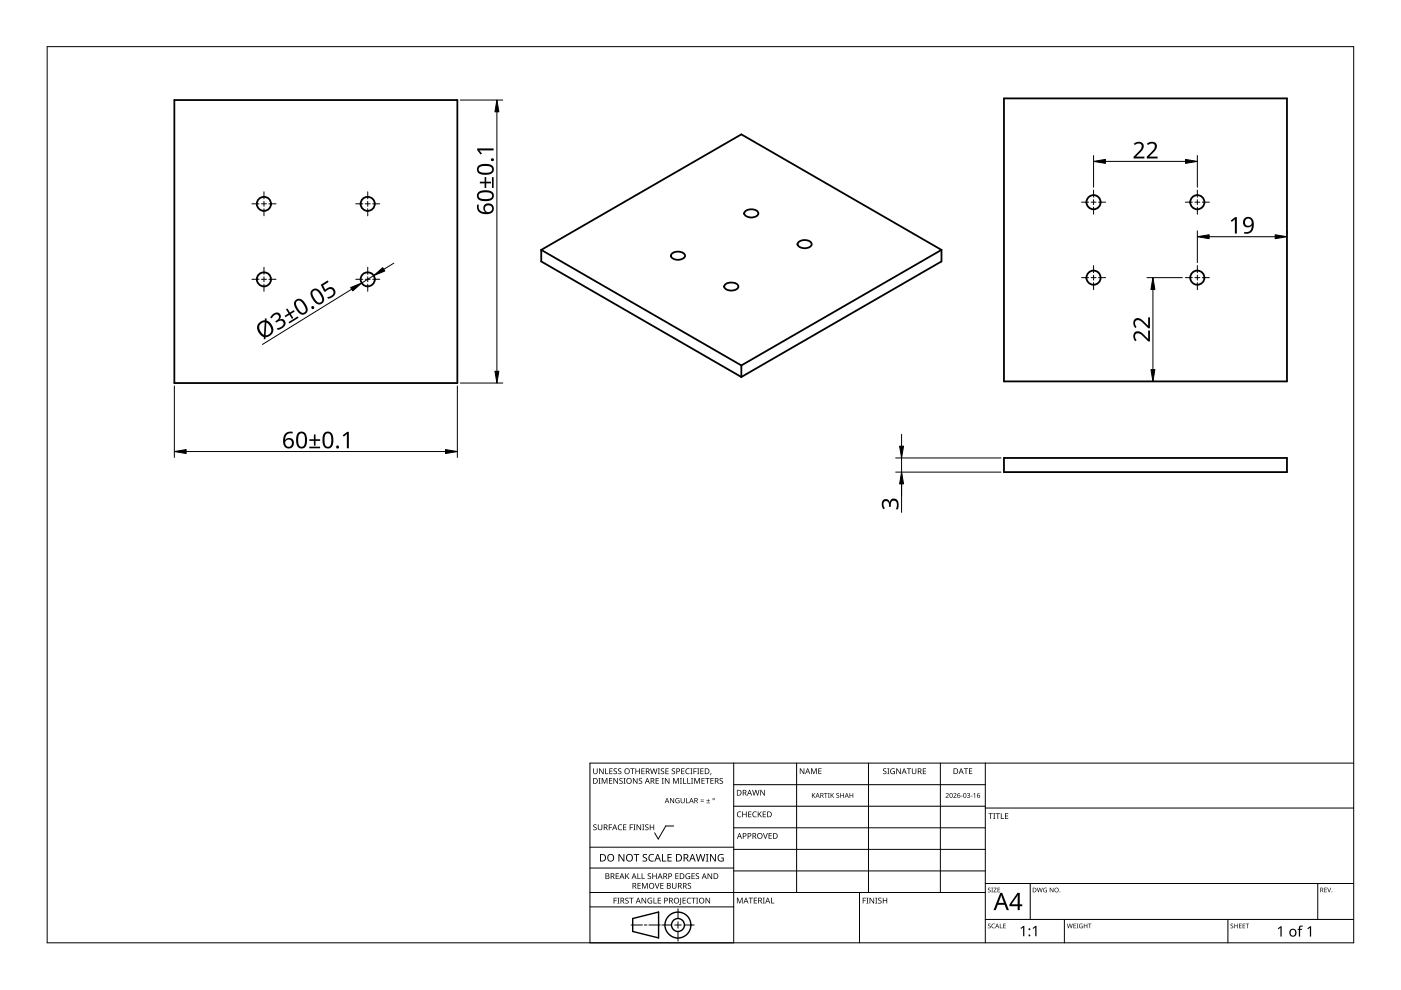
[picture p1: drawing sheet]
<svg xmlns="http://www.w3.org/2000/svg" width="297mm" height="210mm" viewBox="0 0 297 210" stroke-linecap="round" stroke-linejoin="round" font-family="sans-serif">
<g fill="none" stroke="#000" stroke-width=".38">
<path d="M37 21.2h60v60h-60zM212.9 20.9h60v60h-60zM114.8 53l42.4-24.5 42.4 24.5M114.8 53l42.4 24.5M114.8 53v2.4l42.4 24.5M142.5 53.7a1.81 1.81 0 0 1 2.7 .5 1.76 1.76 0 0 1-3 0zM158.1 44.7a2.11 2.11 0 0 1 2.6 .3 .83 .83 0 0 1-.9 1.1 1.64 1.64 0 0 1-2-.8zM169.4 51.3a2.08 2.08 0 0 1 2.6 .2 .83 .83 0 0 1-.9 1.1 1.64 1.64 0 0 1-2-.8zM199.6 53v2.4l-42.4 24.5M199.6 53l-42.4 24.5M153.8 60.2a2.23 2.23 0 0 1 2.7 .3 .83 .83 0 0 1-1 1.1 1.58 1.58 0 0 1-2-.8zM157.2 77.5v2.4"/>
<path d="M212.9 97.1h60v3h-60z"/>
<circle cx="55.9" cy="59.2" r="1.51"/>
<circle cx="56" cy="43.2" r="1.49"/>
<circle cx="78" cy="43.2" r="1.5"/>
<circle cx="78" cy="59.2" r="1.5"/>
<circle cx="231.8" cy="58.9" r="1.51"/>
<circle cx="231.8" cy="42.9" r="1.5"/>
<circle cx="253.9" cy="42.9" r="1.5"/>
<circle cx="253.9" cy="58.9" r="1.5"/>
</g>
<path d="M10 9.9h277v190h-277z" fill="none" stroke="#000" stroke-width=".21"/>
<g fill="none" stroke="#000" stroke-width=".21">
<path d="M125.1 179.6h30.5M142.8 175.1h-1.6l-1.6 2.8-.8-1.3M155.6 166.4h53.3M155.6 161.8v38.1h-30.5v-38.1h161.9M168.9 161.8v27.4M184.1 161.8v27.4M199.4 161.8v27.4M208.9 170.9h-53.3M208.9 175.5h-53.3M208.9 161.8v38.1M287 171.3h-78.1M125.1 192.3h30.5"/>
<path d="M125.1 189.2h83.8M133.8 196.1h2.4M136.6 196.1h.6M140 196.1h-2.4M140.3 196.1h2.1M143.1 196.1h1.3M143.7 195.4v1.4M143.7 197.5v2M143.7 192.7v2M147.2 196.1h-2.1M155.6 180.1h53.3M155.6 184h-30.5"/>
<path d="M182.2 189.2v10.7M208.9 184.7h-53.3M218.4 187.3v7.6M225.7 194.9v5M260.3 194.9v5M279.4 187.3v7.6M287 194.9h-78.1M287 187.3h-78.1"/>
</g>
<g fill="#000">
<path d="M125.8 174.9l.5-.1h.2l-.1 .2a.25 .25 0 0 0-.3-.1 .25 .25 0 0 0 0 .4 .42 .42 0 0 1 .4 .5 .42 .42 0 0 1-.7 .2v-.1a.27 .27 0 0 0 .5 0 .27 .27 0 0 0-.1-.4l-.4-.2zM125.8 162.9h.1v.8a.32 .32 0 0 0 .3 .3 .32 .32 0 0 0 .3-.3v-.8h.2v.8a.47 .47 0 0 1-.5 .4 .47 .47 0 0 1-.4-.4zM126.9 165h.4l-.1 .1v1l.1 .1h-.4l.1-.1v-1zM126.8 174.8h.1v.8a.32 .32 0 0 0 .3 .3 .32 .32 0 0 0 .3-.3v-.8h.2v.8a.47 .47 0 0 1-.5 .4 .47 .47 0 0 1-.4-.4zM127 162.9h.2l.6 1v-1h.2v1.2h-.2l-.7-1 .1 1h-.2zM127.6 165h.2l.4 1 .4-1h.2v1.2h-.2v-1.1l-.4 1.1h-.1l-.4-1.1v1.1h-.1zM128.3 162.9h.2v1.1h.5v.1h-.7zM129.1 174.8h.7v.1h-.6v.5h.5v.1h-.5v.5h-.1zM129.1 165h.7v.1h-.5v.4h.5v.1h-.5v.4h.5v.2h-.7zM129.2 162.9h.7v.1h-.5v.4h.4v.2h-.4v.4h.5v.1h-.7zM130.1 163l.5-.1 .2 .1v.1a.25 .25 0 0 0-.4-.1 .25 .25 0 0 0 0 .4 .42 .42 0 0 1 .4 .5 .42 .42 0 0 1-.7 .2v-.1a.27 .27 0 0 0 .5 0 .27 .27 0 0 0-.1-.4l-.4-.2zM130.1 165h.1l.7 1v-1h.1v1.2h-.2l-.6-1v1h-.1z"/>
<path d="M131.1 175l.5-.2 .3 .1-.1 .1a.49 .49 0 0 0-.7 .4 .49 .49 0 0 0 .8 .4 .57 .57 0 0 1-.8 0 .57 .57 0 0 1 0-.8zM131.1 163l.4-.1 .2 .1v.1a.25 .25 0 0 0-.4-.1 .25 .25 0 0 0 0 .4 .42 .42 0 0 1 .4 .5 .42 .42 0 0 1-.6 .2v-.1a.27 .27 0 0 0 .4 0 .27 .27 0 0 0-.1-.4l-.3-.2zM131.4 165.1l.4-.2 .2 .1v.1a.25 .25 0 0 0-.4-.1 .25 .25 0 0 0 0 .4l.4 .2v.4l-.4 .2-.3-.1 .1-.1a.27 .27 0 0 0 .4 .1 .27 .27 0 0 0-.1-.4l-.4-.3zM132.2 165h.4l-.1 .1v1l.1 .1h-.4l.1-.1v-1zM132.1 174.8h.7v.1h-.5v.4h.5v.1h-.5v.5h.5v.1h-.7zM133.5 174.8h.7v.1h-.5v.5h.5v.1h-.5v.5h-.2zM133.6 162.9h.9v.1h-.3v1.1h-.2v-1.1h-.4zM134.3 174.8h.4l-.1 .1v1l.1 .1h-.4l.1-.1v-1zM134.2 165h.2l.6 1v-1h.2v1.2h-.2l-.7-1v1h-.1zM134.7 162.9h.2v.5h.6v-.5h.2v1.2h-.2v-.5h-.6v.5h-.2zM135 174.8h.1l.7 1v-1h.1v1.2h-.2l-.6-1v1h-.1zM135.5 165.1l.4-.2 .2 .1v.1a.25 .25 0 0 0-.4-.1 .25 .25 0 0 0 0 .4l.4 .2v.4l-.4 .2-.3-.1 .1-.1a.27 .27 0 0 0 .4 .1 .27 .27 0 0 0-.1-.4l-.3-.3z"/>
<path d="M136.2 174.8h.4l-.1 .1v1l.1 .1h-.4l.1-.1v-1zM136 162.9h.7v.1h-.6v.4h.5v.2h-.5v.4h.6v.1h-.7zM136.8 174.9l.4-.1h.3l-.1 .2a.25 .25 0 0 0-.3-.1 .25 .25 0 0 0 0 .4 .42 .42 0 0 1 .4 .5 .42 .42 0 0 1-.7 .2v-.1a.27 .27 0 0 0 .5 0 .27 .27 0 0 0-.1-.4l-.4-.2zM137.8 174.8h.1v.5h.6v-.5h.2v1.2h-.2v-.6h-.6v.6h-.1zM137.8 162.9h.2l.3 1 .2-1h.2l.3 1 .2-1h.2l-.3 1.2h-.2l-.3-1-.3 1h-.1zM139 165h.7v.1h-.5v.4h.5v.1h-.5v.4h.5v.2h-.7zM139.5 162.9h.4l-.1 .1v1l.1 .1h-.4l.1-.1v-1zM140.3 165h.4l-.1 .1v1l.1 .1h-.4l.1-.1v-1zM140.1 163l.5-.1 .2 .1v.1a.25 .25 0 0 0-.4-.1 .25 .25 0 0 0 0 .4 .42 .42 0 0 1 .4 .5 .42 .42 0 0 1-.7 .2l.1-.1a.27 .27 0 0 0 .4 0 .27 .27 0 0 0-.1-.4l-.4-.2zM141.1 162.9h.7v.1h-.6v.4h.5v.2h-.5v.4h.6v.1h-.7zM141 165h.1l.7 1v-1h.1v1.2h-.1l-.7-1v1h-.1zM142.1 169.2h.1l.6 .9v-.9h.1v1.1h-.1l-.6-.9v.9h-.1z"/>
<path d="M142.5 163l.4-.1 .2 .1v.1a.25 .25 0 0 0-.4-.1 .25 .25 0 0 0 0 .4 .42 .42 0 0 1 .4 .5 .42 .42 0 0 1-.6 .2v-.1a.27 .27 0 0 0 .4 0 .27 .27 0 0 0-.1-.4l-.4-.2zM142.7 165h.2l.4 1 .4-1h.2v1.2h-.1v-1.1l-.4 1.1h-.2l-.4-1.1v1.1h-.1zM143.3 169.3l.5-.1 .3 .1-.1 .1a.45 .45 0 0 0-.7 .3 .45 .45 0 0 0 .6 .5v-.4h-.2v-.1h.4v.6a.6 .6 0 0 1-.8-.2 .6 .6 0 0 1 0-.8zM144.2 165h.4l-.2 .1v1l.2 .1h-.4l.1-.1v-1zM144.8 165h.2v1h.5v.2h-.7zM144.4 162.9h.7v.1h-.5v.4h.5v.2h-.5v.4h.5v.1h-.7zM144.3 169.2h.2v.7a.28 .28 0 0 0 .2 .3 .28 .28 0 0 0 .3-.3v-.7h.2v.7a.42 .42 0 0 1-.5 .4 .42 .42 0 0 1-.4-.4zM145.5 169.2h.1v1h.5v.1h-.6zM145.7 165h.2v1h.5v.2h-.7zM145.5 163.1l.3-.2 .4 .1v.1l-.3-.1a.49 .49 0 0 0-.4 .7 .49 .49 0 0 0 .7 .3 .57 .57 0 0 1-.8-.1 .57 .57 0 0 1 0-.8zM146.4 162.9h.4l-.1 .1v1l.1 .1h-.4l.1-.1v-1zM146.5 165h.5l-.2 .1v1l.2 .1h-.5l.2-.1v-1z"/>
<path d="M147 162.9h.7v.1h-.5v.5h.5v.1h-.5v.5h-.2zM147.2 165h.2l.4 1 .4-1h.2v1.2h-.2l.1-1.1-.5 1.1h-.1l-.4-1.1v1.1h-.1zM147.8 162.9h.5l-.2 .1v1l.2 .1h-.5l.2-.1v-1zM148.5 169.9h.7v.1h-.7zM148.5 169.5h.7v.2h-.7zM148.5 162.9h.7v.1h-.6v.4h.5v.2h-.5v.4h.6v.1h-.7zM148.7 165h.7v.1h-.5v.4h.5v.1h-.5v.4h.5v.2h-.7zM149.8 170.2h.7v.1h-.7zM149.5 165h.9v.1h-.3v1.1h-.2v-1.1h-.4zM150.1 169.4l.1 .3h.3l-.3 .1v.3l-.1-.3h-.3l.3-.1zM150.7 163.9h.1l-.2 .4zM150.6 165h.7v.1h-.5v.4h.5v.1h-.5v.4h.5v.2h-.7z"/>
<path d="M152.6 165.1l.4-.2 .3 .1-.1 .1a.25 .25 0 0 0-.4-.1 .25 .25 0 0 0 0 .4l.4 .2 .1 .4-.4 .2-.4-.1 .1-.1a.27 .27 0 0 0 .5 .1 .27 .27 0 0 0-.1-.4l-.4-.3zM156.4 172.2l.4-.2 .4 .1-.1 .1a.49 .49 0 0 0-.7 .5 .49 .49 0 0 0 .7 .4 .57 .57 0 0 1-.8 0 .57 .57 0 0 1 0-.8zM157.4 172.1h.1v.5h.7v-.5h.1v1.2h-.1v-.6h-.7v.6h-.1zM158.6 172.1h.7v.1h-.5v.4h.5v.1h-.5v.4h.5v.2h-.7zM159.7 172.2l.3-.2 .4 .1v.1h-.3a.49 .49 0 0 0-.4 .6 .49 .49 0 0 0 .7 .3 .57 .57 0 0 1-.8 0 .57 .57 0 0 1 0-.8zM159.5 167.5h.1l.3 1 .3-1h.1l.3 1 .3-1h.1l-.3 1.2h-.2l-.3-1.1-.2 1.1h-.2zM160.7 172.1h.1v.6l.5-.6h.2l-.5 .5 .5 .7h-.1l-.5-.6-.1 .6h-.1zM161.8 176.6h.1l.4 1.1 .3-1.1h.2l-.4 1.2h-.2zM161.2 167.5h.2l.6 1v-1h.2v1.2h-.2l-.7-1v1h-.1zM161.7 172.1h.7v.1h-.5v.4h.5v.1h-.5v.4h.5v.2h-.7zM163 176.6h.6v.2h-.5v.3h.5v.2h-.5v.4h.5v.1h-.6zM169.6 162.9h.2l.6 1v-1h.1v1.2h-.1l-.7-1v1h-.1z"/>
<path d="M172 162.9h.2l.4 1 .3-1h.3v1.2h-.2v-1l-.4 1h-.1l-.4-1.1v1.1h-.1zM172.1 168.1h.2v.5l.6-.5-.4 .5 .4 .6-.5-.5-.1 .5h-.2zM173.5 162.9h.7v.1h-.5v.4h.4v.1h-.4v.5h.5v.1h-.7zM174.7 168.1h.8v.2h-.3v.9h-.2v-.9h-.3zM175.5 168.1h.4l-.1 1 .1 .1h-.4l.2-.1zM176.1 168.1h.1v.5l.6-.5-.4 .5 .5 .6-.6-.5-.1 .5h-.1zM177.4 168.2l.3-.1 .2 .1v.1a.25 .25 0 0 0-.4-.1 .25 .25 0 0 0 0 .4 .25 .25 0 0 0 .3 .1l.1 .1a.33 .33 0 0 1-.2 .4 .33 .33 0 0 1-.4-.2 .25 .25 0 0 0 .4 .1 .25 .25 0 0 0 0-.3l-.4-.3zM178.2 168.1h.1v.5h.5v-.5h.1v1.1h-.1v-.5h-.5v.5h-.1zM180.1 168.1h.2v.5h.5v-.5h.1v1.1h-.1v-.5h-.5v.5h-.2zM187.3 163l.4-.1 .2 .1v.1a.25 .25 0 0 0-.4-.1 .25 .25 0 0 0 0 .4 .42 .42 0 0 1 .4 .5 .42 .42 0 0 1-.6 .2v-.1a.27 .27 0 0 0 .4 0 .27 .27 0 0 0-.1-.4l-.3-.2zM188.1 162.9h.5l-.2 .1v1l.2 .1h-.5l.2-.1v-1zM188.9 163.1l.5-.2 .3 .1v.1a.5 .5 0 0 0-.8 .4 .5 .5 0 0 0 .7 .5v-.4h-.3v-.1h.4v.6a.66 .66 0 0 1-.8-.1 .66 .66 0 0 1 0-.9z"/>
<path d="M190 162.9h.2l.7 1-.1-1h.2v1.2h-.2l-.6-1v1h-.2zM192.3 162.9h.9v.1h-.4v1.1h-.2v-1.1h-.3zM193.3 162.9h.2v.8a.32 .32 0 0 0 .3 .3 .32 .32 0 0 0 .3-.3v-.8h.2v.8a.47 .47 0 0 1-.5 .4 .47 .47 0 0 1-.5-.4zM195.7 162.9h.6v.1h-.5v.4h.5v.2h-.5v.4h.5v.1h-.6zM200.5 168.3a.37 .37 0 0 1 .6 0 .37 .37 0 0 1-.2 .5l-.3 .3h.6v.1h-.7l.3-.4a.27 .27 0 0 0 .2-.4 .27 .27 0 0 0-.4-.1zM202.1 168.3a.37 .37 0 0 1 .6 0 .37 .37 0 0 1-.2 .5l-.2 .3h.5v.1h-.7l.3-.4a.27 .27 0 0 0 .3-.4 .27 .27 0 0 0-.5-.1zM203.7 168.7h.4v.1h-.4zM204.4 162.9h.9v.1h-.4v1.1h-.2v-1.1h-.3zM205 168.2l.5-.1 .2 .3a.23 .23 0 0 0-.2 .2 .23 .23 0 0 0 .2 .2l-.2 .4h-.4l-.1-.2a.26 .26 0 0 0 .4 .1 .26 .26 0 0 0 .1-.4l-.3-.1a.23 .23 0 0 0 .3-.1 .23 .23 0 0 0-.1-.3 .23 .23 0 0 0-.3 .1zM205.8 168.7h.4v.1h-.4zM205.4 162.9h.7v.1h-.5v.4h.5v.1h-.5v.5h.5v.1h-.7zM206.4 168.4l.3-.3v1.1h-.1v-.9z"/>
<path d="M209.6 172.4h.9v.2h-.4v1h-.1v-1h-.4zM210.6 172.4h.4l-.1 .1v1l.1 .1h-.4l.1-.1v-1zM211.1 172.4h.9v.2h-.4v1h-.1v-1h-.4zM212.2 172.4h.2v1.1h.5v.1h-.7zM213.1 172.4h.7v.2h-.6v.3h.5v.2h-.5v.4h.6v.1h-.7zM130.1 190.3h.7v.2h-.5v.4h.4v.1h-.4v.6h-.2zM130.5 185.2h.7v.1h-.5v.4h.5v.1h-.5v.4h.5v.2h-.7zM130.9 190.3h.4l-.1 .2v.9l.1 .2h-.4l.1-.2v-.9zM131.1 181.1h.3l.8 1.3v-1.3h.2v1.6h-.3l-.8-1.4v1.4h-.2zM132.6 190.5l.4-.2 .3 .1-.1 .1a.25 .25 0 0 0-.4-.1 .25 .25 0 0 0 0 .4 .4 .4 0 0 1 .5 .3 .4 .4 0 0 1-.3 .5 .4 .4 0 0 1-.5-.2h.1a.27 .27 0 0 0 .5 .1 .27 .27 0 0 0-.1-.5l-.4-.2zM132.6 185.2h.1v.6l.6-.6h.1l-.4 .5 .5 .7h-.2l-.5-.6-.1 .6h-.1zM133.4 190.3h.9v.2h-.4v1.1h-.1v-1.1h-.4z"/>
<path d="M134.3 181.1h1.2v.2h-.5v1.4h-.2v-1.4h-.5zM135.2 185.2h.1v1h.5v.2h-.6zM135.2 187.2h.6v.1h-.5v.4h.5v.2h-.5v.4h.5v.1h-.6zM136 185.2h.2v1h.5v.2h-.7zM136.1 187.2h.2l.4 1 .4-1h.2v1.2h-.1v-1l-.4 1h-.2l-.4-1 .1 1h-.2zM136 190.3h.2l.7 1.1-.1-1.1h.2v1.3h-.2l-.6-1v1h-.2zM136.3 181.2l.4-.1h.5l-.2 .2a.33 .33 0 0 0-.5 .1 .33 .33 0 0 0 .4 .4 .49 .49 0 0 1 .3 .7 .49 .49 0 0 1-.8 .2l-.2-.1v-.2l.3 .1a.35 .35 0 0 0 .5-.2 .35 .35 0 0 0-.4-.4l-.3-.3zM137.4 190.5l.6-.2 .3 .1-.1 .1a.5 .5 0 0 0-.8 .4 .5 .5 0 0 0 .7 .5v-.3h-.3v-.2h.5v.6a.66 .66 0 0 1-.9-.1 .66 .66 0 0 1 0-.9zM137.4 185.3l.4-.2 .2 .1v.1a.25 .25 0 0 0-.4-.1 .25 .25 0 0 0 0 .4 .42 .42 0 0 1 .4 .6 .42 .42 0 0 1-.6 .2v-.2a.27 .27 0 0 0 .4 .1 .27 .27 0 0 0-.1-.4l-.3-.3zM137.7 181.3l.4-.2h.6l-.1 .2-.4-.1a.64 .64 0 0 0-.5 .9 .64 .64 0 0 0 .9 .3v.2a.83 .83 0 0 1-1-.3 .83 .83 0 0 1 .1-1zM138.6 190.3h.1v1.1h.5v.2h-.6zM138.8 187.2h.2l.3 1.1 .4-1.1h.1l-.4 1.2h-.1z"/>
<path d="M138.3 185.2h.2v.5h.6v-.5h.1v1.2h-.1v-.6h-.6v.6h-.2zM139.5 190.3h.6v.2h-.5v.4h.5v.1h-.5v.4h.5v.2h-.6zM140.4 181.1h.2v1.4h.7v.2h-.9zM140 187.2h.7v.1h-.5v.4h.5v.2h-.5v.4h.5v.1h-.7zM141.5 181.1h.9v.2h-.7v.4h.7v.2h-.7v.6h.7v.2h-.9zM142.5 187.2h.1v.8a.32 .32 0 0 0 .4 .3 .32 .32 0 0 0 .3-.3v-.8h.1v.8a.47 .47 0 0 1-.4 .4 .47 .47 0 0 1-.5-.4zM143.2 185.2h.7v.1h-.6v.4h.5v.1h-.5v.4h.6v.2h-.7zM144.2 190.3h.2v1.3l-.1 .2-.3 .1v-.2l.2-.1zM144.7 190.3h.7v.2h-.5v.4h.5v.1h-.5v.4h.5v.2h-.7zM145.5 185.3l.4-.2 .4 .1-.1 .1a.5 .5 0 0 0-.7 .4 .5 .5 0 0 0 .7 .5v-.3h-.3v-.2h.4v.6a.66 .66 0 0 1-.9-.1 .66 .66 0 0 1 .1-.9zM145.8 190.5l.3-.2 .4 .1v.1h-.3a.49 .49 0 0 0-.4 .6 .49 .49 0 0 0 .7 .3 .57 .57 0 0 1-.8 0 .57 .57 0 0 1 0-.8zM145.9 187.3l.4-.1 .2 .1v.1a.25 .25 0 0 0-.4-.1 .25 .25 0 0 0 0 .4l.4 .2v.3l-.4 .2h-.3l.1-.1a.27 .27 0 0 0 .4 0 .27 .27 0 0 0-.1-.4l-.4-.2z"/>
<path d="M146.6 190.3h.9v.2h-.4v1.1h-.1v-1.1h-.4zM146.6 185.2h.7v.1h-.5v.4h.5v.1h-.5v.4h.5v.2h-.7zM147.6 190.3h.4l-.1 .2v.9l.1 .2h-.4l.1-.2v-.9zM147.6 185.3l.4-.2 .2 .1v.1a.25 .25 0 0 0-.4-.1 .25 .25 0 0 0 0 .4 .42 .42 0 0 1 .4 .6 .42 .42 0 0 1-.7 .2l.1-.2a.27 .27 0 0 0 .4 .1 .27 .27 0 0 0-.1-.4l-.4-.3zM147.5 181.1h.2l.4 1.3 .3-1.3h.2l.4 1.3 .3-1.3h.2l-.4 1.6h-.2l-.4-1.4-.3 1.4h-.2zM149.7 181.1h.5l-.2 .1v1.3l.2 .2h-.5l.1-.2v-1.3zM149.6 190.3h.2l.6 1.1v-1.1h.2v1.3h-.2l-.7-1v1h-.1zM150 185.2h.2l.6 1v-1h.2v1.2h-.2l-.6-1v1h-.2zM150.5 181.1h.3l.8 1.3v-1.3h.2v1.6h-.2l-.9-1.4v1.4h-.2zM152.4 181.3l.7-.2h.3l-.1 .2a.65 .65 0 0 0-1 .5 .65 .65 0 0 0 .9 .7v-.5h-.3v-.2h.5v.8a.86 .86 0 0 1-1.1-.2 .86 .86 0 0 1 .1-1.1zM156.2 190.3h.3l.3 1 .4-1h.3v1.2h-.2v-1l-.4 1h-.1l-.4-1v1h-.2zM158.7 190.3h.9v.2h-.3v1h-.2v-1h-.4z"/>
<path d="M159.8 190.3h.7v.2h-.5v.3h.5v.2h-.5v.4h.5v.1h-.7zM161.7 190.3h.5l-.2 .2v.9l.2 .1h-.5l.2-.1v-.9zM163.5 190.3h.1v1.1h.6v.1h-.7zM182.9 190.3h.7v.2h-.5v.4h.5v.1h-.5v.6h-.2zM183.7 190.3h.4l-.1 .2v.9l.1 .2h-.4l.1-.2v-.9zM184.4 190.3h.1l.7 1v-1h.1v1.3h-.1l-.7-1v1h-.1zM185.6 190.3h.4l-.1 .2v.9l.1 .2h-.4l.1-.2v-.9zM186.2 190.5l.5-.2 .2 .1v.1a.25 .25 0 0 0-.4-.1 .25 .25 0 0 0 0 .4l.4 .2v.4l-.4 .2-.3-.1v-.1a.27 .27 0 0 0 .5 .1 .27 .27 0 0 0-.1-.5l-.4-.2zM187.2 190.3h.1v.6h.6v-.6h.2v1.3h-.2v-.6h-.6v.6h-.1zM209.5 188.3l.3-.1 .2 .2a.24 .24 0 0 0-.3-.1 .24 .24 0 0 0-.1 .3 .24 .24 0 0 0 .3 .1l.2 .2-.1 .2-.4 .1-.2-.2a.23 .23 0 0 0 .4 .2 .23 .23 0 0 0 0-.4l-.3-.2zM209.5 195.9l.3-.1 .2 .2a.24 .24 0 0 0-.3-.1 .24 .24 0 0 0-.1 .3 .24 .24 0 0 0 .3 .1 .31 .31 0 0 1 0 .5 .31 .31 0 0 1-.5-.1 .23 .23 0 0 0 .4 .1 .23 .23 0 0 0 0-.4l-.3-.2zM210.2 188.2h.3l-.1 .1 .1 .9h-.3l.1-.1z"/>
<path d="M210.3 196l.4-.2 .2 .1v.1a.39 .39 0 0 0-.6 .3 .39 .39 0 0 0 .6 .4 .46 .46 0 0 1-.7-.1 .46 .46 0 0 1 .1-.6zM210.7 188.2h.6l-.5 .9h.5v.1h-.7l.5-.9h-.4zM212 195.8h.1v.9l.4 .1h-.5zM211.5 188.2h.5l-.4 .1v.3h.4l-.4 .1v.4l.4 .1h-.5zM212.7 195.8h.5l-.4 .1v.3h.4l-.4 .2v.3l.4 .1h-.5zM216.4 196.8l.6-.5h.2v2.2h-.3v-1.9l-.4 .4zM218.9 196.8l.6-.5h.3v2.2h-.3v-1.9l-.4 .4zM219.8 188.2h.2l.2 .8 .2-.8h.1l.3 .8 .2-.8h.1l-.3 1h-.1l-.2-.8-.3 .8h-.1zM221.3 188.3h.7h-.1a.4 .4 0 0 0-.6 .4 .4 .4 0 0 0 .6 .4v-.3l-.2-.1h.3v.5a.53 .53 0 0 1-.7-.2 .53 .53 0 0 1 0-.7zM222.6 188.2h.1l.5 .8v-.8h.1v1h-.1l-.5-.8v.8h-.1zM226.2 195.8h.1l.2 .9 .3-.9h.1l.2 .9 .2-.9h.1l-.2 1h-.1l-.3-.8-.2 .8h-.1zM227.6 195.8h.5l-.4 .1v.3h.4l-.4 .2v.3l.4 .1h-.5z"/>
<path d="M228.3 195.8h.3l-.1 .1 .1 .9h-.3l.1-.1zM228.9 196l.7-.1-.2 .1a.4 .4 0 0 0-.5 .3 .4 .4 0 0 0 .5 .4v-.3l-.2-.1h.4v.5a.53 .53 0 0 1-.7-.1 .53 .53 0 0 1 0-.7zM229.8 195.8h.1v.4h.5v-.4h.1v1h-.1v-.4h-.5v.4h-.1zM230.7 195.8h.7l-.3 .1v.9h-.1v-.9zM260.9 195.9l.4-.1 .1 .2a.24 .24 0 0 0-.3-.1 .24 .24 0 0 0-.1 .3 .24 .24 0 0 0 .4 .1 .31 .31 0 0 1 0 .5 .31 .31 0 0 1-.5-.1 .23 .23 0 0 0 .3 .1 .23 .23 0 0 0 .1-.4l-.4-.2zM261.7 195.8h.1v.4h.5v-.4h.1v1h-.1v-.4h-.5v.4h-.1zM262.7 195.8h.5l-.4 .1v.3h.4l-.4 .2v.3l.4 .1h-.5zM263.5 195.8h.5l-.4 .1v.3h.4l-.4 .2v.3l.4 .1h-.5zM264.1 195.8h.7l-.3 .1v.9h-.1v-.9zM270.9 196.9l.6-.5h.2v2.2h-.2v-1.9l-.4 .3zM275.5 196.4l.7-.1v.2h-.4l-.1 .2-.1 .2h.5v.2h-.5v1.5h-.2v-1.5h-.3l.3-.2zM277.2 196.9l.6-.5h.2v2.2h-.3v-1.9l-.4 .3z"/>
<path d="M280.8 188.2h.5l-.4 .1v.3h.4l-.4 .1v.4l.4 .1h-.5zM281.4 188.2h.1l.3 .8 .3-.8h.1l-.3 1h-.1z"/>
<path d="M125.8 165h.3a.54 .54 0 0 1 .6 .6 .56 .56 0 0 1-.6 .6h-.3zM125.9 165.1v.9h.2a.43 .43 0 0 0 .5-.4 .41 .41 0 0 0-.5-.5z"/>
<path d="M128 174.8h.3a.35 .35 0 0 1 .5 .2 .35 .35 0 0 1-.3 .5l.4 .5h-.2l-.3-.5h-.2v.5h-.2zM128.2 174.9v.5h.1a.23 .23 0 0 0 .3-.2 .23 .23 0 0 0-.3-.3z"/>
<path d="M130.3 174.8h.1l.5 1.2h-.2l-.1-.4h-.5l-.2 .4h-.1zM130.3 175l-.2 .5h.4z"/>
<path d="M132.3 163.5a.61 .61 0 0 1 1.2 0 .61 .61 0 0 1-1.2 0zM132.7 163.1l-.1 .4a.45 .45 0 0 0 .5 .4 .45 .45 0 0 0 .3-.5 .45 .45 0 0 0-.5-.4z"/>
<path d="M132.7 165.6a.61 .61 0 0 1 1.2 0 .61 .61 0 0 1-1.2 0zM133.1 165.2a.47 .47 0 0 0-.1 .7 .47 .47 0 0 0 .7-.1 .45 .45 0 0 0 0-.6 .45 .45 0 0 0-.6 0z"/>
<path d="M136.9 162.9h.4a.35 .35 0 0 1 .4 .3 .35 .35 0 0 1-.2 .4l.3 .5h-.2l-.3-.5h-.2v.5h-.2zM137.1 163v.5h.2a.23 .23 0 0 0 .3-.2 .23 .23 0 0 0-.3-.3z"/>
<path d="M137.2 165h.1l.5 1.2h-.2l-.1-.4h-.5l-.1 .4h-.2zM137.2 165.1l-.2 .6h.4z"/>
<path d="M138 165h.3a.35 .35 0 0 1 .4 .2 .35 .35 0 0 1-.2 .4l.3 .6h-.2l-.3-.5h-.2v.5h-.1zM138.1 165.1v.4h.2a.23 .23 0 0 0 .3-.2 .23 .23 0 0 0-.3-.2z"/>
<path d="M141.4 169.2h.1l.4 1.1h-.1l-.2-.3h-.4l-.1 .3h-.2zM141.4 169.3l-.2 .5h.4z"/>
<path d="M143.4 162.9h.3a.41 .41 0 0 1 .5 .5 .41 .41 0 0 1-.6 .3v.4h-.2zM143.6 163v.5a.29 .29 0 0 0 .4-.2 .29 .29 0 0 0-.4-.3z"/>
<path d="M146.5 169.2h.2l.4 1.1h-.2l-.1-.3h-.4l-.2 .3h-.1zM146.6 169.3l-.2 .5h.4z"/>
<path d="M147.2 169.2h.3a.31 .31 0 0 1 .4 .2 .31 .31 0 0 1-.2 .4l.3 .5h-.1l-.3-.5h-.2v.5h-.2zM147.4 169.3v.4h.1a.21 .21 0 0 0 .3-.2 .21 .21 0 0 0-.3-.2z"/>
<path d="M149.4 162.9h.4a.61 .61 0 0 1 .6 .6 .61 .61 0 0 1-.6 .6h-.4zM149.6 163v1h.2a.48 .48 0 0 0 .4-.5 .48 .48 0 0 0-.4-.5z"/>
<path d="M151.1 169.4a.24 .24 0 0 1 .4 0 .24 .24 0 0 1-.4 0zM151.2 169.4a.15 .15 0 0 0 .3 0 .15 .15 0 0 0-.3 0z"/>
<path d="M151.6 165h.3a.35 .35 0 0 1 .4 .2 .35 .35 0 0 1-.2 .4l.3 .6h-.1l-.3-.5h-.3v.5h-.1zM151.7 165.1v.4h.2a.23 .23 0 0 0 .3-.2 .23 .23 0 0 0-.3-.2z"/>
<path d="M156.7 176.6h.2l.4 1.2h-.1l-.2-.3h-.5l-.1 .3h-.2zM156.8 176.8l-.2 .5h.4z"/>
<path d="M156.2 167.5h.4a.61 .61 0 0 1 .6 .6 .61 .61 0 0 1-.6 .6h-.4zM156.4 167.6v1h.2a.49 .49 0 0 0 .4-.4 .49 .49 0 0 0-.3-.6z"/>
<path d="M157.5 167.5h.3a.35 .35 0 0 1 .4 .2 .35 .35 0 0 1-.2 .4l.3 .6h-.1l-.3-.5h-.3v.5h-.1zM157.6 167.6v.5h.2a.23 .23 0 0 0 .3-.3 .23 .23 0 0 0-.3-.2z"/>
<path d="M157.5 176.6h.3a.41 .41 0 0 1 .5 .5 .41 .41 0 0 1-.7 .3v.4h-.1zM157.6 176.8v.4a.29 .29 0 0 0 .5-.2 .29 .29 0 0 0-.5-.2z"/>
<path d="M158.5 176.6h.3a.41 .41 0 0 1 .5 .5 .41 .41 0 0 1-.6 .3v.4h-.2zM158.7 176.8v.4a.29 .29 0 0 0 .4-.2 .29 .29 0 0 0-.4-.2z"/>
<path d="M158.8 167.5h.2l.5 1.2h-.2l-.1-.4h-.5l-.2 .4h-.1zM158.9 167.6l-.2 .6h.4z"/>
<path d="M159.6 176.6h.3a.35 .35 0 0 1 .4 .3 .35 .35 0 0 1-.2 .4l.3 .5h-.2l-.3-.5h-.2v.5h-.1zM159.7 176.8v.4h.2a.23 .23 0 0 0 .3-.2 .23 .23 0 0 0-.3-.2z"/>
<path d="M160.4 177.2a.65 .65 0 0 1 1.3 0 .65 .65 0 0 1-1.3 0zM160.8 176.8l-.1 .4a.45 .45 0 0 0 .5 .4 .45 .45 0 0 0 .4-.5 .45 .45 0 0 0-.5-.4z"/>
<path d="M162.7 172.1h.3a.61 .61 0 0 1 .6 .6 .61 .61 0 0 1-.6 .6h-.3zM162.8 172.2v.9h.2a.48 .48 0 0 0 .5-.4 .48 .48 0 0 0-.5-.5z"/>
<path d="M163.9 176.6h.4a.61 .61 0 0 1 .6 .7 .61 .61 0 0 1-.7 .5h-.3zM164.1 176.8v.9h.1a.48 .48 0 0 0 .5-.4 .48 .48 0 0 0-.4-.5z"/>
<path d="M171.2 162.9h.1l.5 1.2h-.2l-.1-.4h-.5l-.1 .4h-.2zM171.2 163.1l-.1 .5h.3z"/>
<path d="M173.3 168.1l.5 1.1-.3-.4h-.4l-.2 .4zM173.3 168.3l-.1 .4h.3z"/>
<path d="M173.9 168.1h.3a.29 .29 0 0 1 .4 .2 .29 .29 0 0 1-.2 .4l.3 .5h-.2l-.2-.5h-.2v.5h-.2zM174.1 168.3v.3h.1a.2 .2 0 0 0 .3-.2 .2 .2 0 0 0-.3-.1z"/>
<path d="M179.5 168.1l.5 1.1-.3-.4h-.4l-.2 .4zM179.5 168.3l-.1 .4h.3z"/>
<path d="M191.6 162.9h.2l.4 1.2h-.1l-.2-.4h-.4l-.2 .4h-.1zM191.7 163.1l-.2 .5h.4z"/>
<path d="M194.6 162.9h.3a.35 .35 0 0 1 .5 .2 .35 .35 0 0 1-.3 .5l.4 .5h-.2l-.3-.5h-.3v.5h-.1zM194.7 163v.5h.2a.23 .23 0 0 0 .3-.2 .23 .23 0 0 0-.3-.3z"/>
<path d="M201.4 168.2l.4-.1 .1 .3 .1 .5-.2 .3-.3-.1-.2-.2zM201.5 168.3l-.1 .2a.38 .38 0 0 0 .3 .5 .41 .41 0 0 0 .2-.4 .41 .41 0 0 0-.4-.3z"/>
<path d="M203.1 168.2l.4-.1-.3 .2-.1 .3a.35 .35 0 0 1 .5 .2 .35 .35 0 0 1-.4 .5 .35 .35 0 0 1-.2-.5zM203.1 168.9a.22 .22 0 0 0 .4 0 .22 .22 0 0 0-.4 0z"/>
<path d="M202.2 162.9h.3a.55 .55 0 0 1 .6 .6 .56 .56 0 0 1-.6 .6h-.3zM202.3 163v1h.2a.48 .48 0 0 0 .5-.5 .48 .48 0 0 0-.5-.5z"/>
<path d="M203.7 162.9h.2l.4 1.2h-.1l-.2-.4h-.5l-.1 .4h-.2zM203.8 163.1l-.2 .5h.4z"/>
<path d="M204.3 168.2l.4-.1 .2 .3v.5l-.2 .3-.3-.1-.2-.2zM204.4 168.3v.1a.37 .37 0 0 0-.1 .4 .37 .37 0 0 0 .4 .2 .4 .4 0 0 0 .1-.4 .4 .4 0 0 0-.4-.3z"/>
<path d="M207.3 168.2l.4-.1-.3 .2-.1 .3a.35 .35 0 0 1 .5 .2 .35 .35 0 0 1-.4 .5 .35 .35 0 0 1-.3-.5zM207.3 168.9a.22 .22 0 0 0 .4 0 .22 .22 0 0 0-.4 0z"/>
<path d="M128.4 185.2h.3a.31 .31 0 0 1 .5 .1 .31 .31 0 0 1-.3 .4 .33 .33 0 0 1 .3 .4 .33 .33 0 0 1-.4 .3h-.4zM128.5 185.8v.4h.3a.23 .23 0 0 0 .3-.2 .23 .23 0 0 0-.3-.2zM128.5 185.3v.4h.2a.21 .21 0 0 0 .3-.2 .21 .21 0 0 0-.3-.2z"/>
<path d="M127.2 181.1h.5a.71 .71 0 0 1 .8 .8 .73 .73 0 0 1-.8 .8h-.5zM127.4 181.2v1.3h.2a.56 .56 0 0 0 .7-.6 .54 .54 0 0 0-.6-.7z"/>
<path d="M129.5 185.2h.3a.35 .35 0 0 1 .4 .2 .35 .35 0 0 1-.2 .4l.3 .6h-.1l-.3-.5h-.3v.5h-.1zM129.6 185.3v.4h.2a.23 .23 0 0 0 .3-.2 .23 .23 0 0 0-.3-.2z"/>
<path d="M128.9 181.3a.76 .76 0 0 1 1.1 .1 .76 .76 0 0 1-.1 1.1 .76 .76 0 0 1-1.1-.3v-.5zM129.1 181.4a.62 .62 0 0 0-.1 .8 .62 .62 0 0 0 .8 .2l.1-.1a.61 .61 0 0 0 0-.8 .61 .61 0 0 0-.8-.1z"/>
<path d="M131.6 190.3h.3a.35 .35 0 0 1 .4 .3 .35 .35 0 0 1-.2 .4l.3 .6h-.1l-.3-.5h-.3v.5h-.1zM131.7 190.5v.4h.2a.23 .23 0 0 0 .3-.2 .23 .23 0 0 0-.3-.2z"/>
<path d="M131.8 185.2h.1l.5 1.2h-.2l-.1-.4h-.5l-.1 .4h-.2zM131.9 185.3l-.2 .6h.4z"/>
<path d="M132.9 181.3a.76 .76 0 0 1 1.1 .1 .76 .76 0 0 1-.1 1.1 .76 .76 0 0 1-1.1-.3l-.1-.5zM133.1 181.4a.62 .62 0 0 0-.2 .8 .62 .62 0 0 0 .9 .2l.1-.1a.61 .61 0 0 0 0-.8 .61 .61 0 0 0-.8-.1z"/>
<path d="M134.1 187.2h.3a.35 .35 0 0 1 .5 .2 .35 .35 0 0 1-.3 .5l.4 .5h-.2l-.3-.5h-.2v.5h-.2zM134.3 187.3v.5h.1a.23 .23 0 0 0 .3-.2 .23 .23 0 0 0-.3-.3z"/>
<path d="M134.4 185.2h.1l.5 1.2h-.2l-.1-.4h-.5l-.1 .4h-.2zM134.4 185.3l-.2 .6h.4z"/>
<path d="M135.3 190.3h.1l.5 1.3h-.2l-.1-.4h-.5l-.2 .4h-.1zM135.3 190.5l-.2 .5h.4z"/>
<path d="M137.5 187.8a.61 .61 0 0 1 1.2 0 .61 .61 0 0 1-1.2 0zM137.9 187.4a.47 .47 0 0 0-.1 .7 .47 .47 0 0 0 .7 0v-.1a.45 .45 0 0 0 0-.5 .45 .45 0 0 0-.6-.1z"/>
<path d="M139.4 181.1h.1l.6 1.6h-.2l-.1-.5h-.7l-.2 .5h-.2zM139.4 181.3l-.2 .7h.5z"/>
<path d="M139.9 185.2h.1l.5 1.2h-.2l-.1-.4h-.5l-.1 .4h-.2zM139.9 185.3l-.1 .6h.3z"/>
<path d="M140.7 185.2h.3a.35 .35 0 0 1 .4 .2 .35 .35 0 0 1-.2 .4l.3 .6h-.2l-.2-.5h-.3v.5h-.1zM140.8 185.3v.4h.2a.23 .23 0 0 0 .3-.2 .23 .23 0 0 0-.3-.2z"/>
<path d="M141.4 187.2h.3a.31 .31 0 0 1 .5 .2 .31 .31 0 0 1-.2 .4 .33 .33 0 0 1 .2 .4 .33 .33 0 0 1-.4 .2h-.4zM141.5 187.9v.4h.3a.23 .23 0 0 0 .3-.2 .23 .23 0 0 0-.3-.2zM141.5 187.3v.4h.3a.21 .21 0 0 0 .2-.2 .21 .21 0 0 0-.3-.2z"/>
<path d="M140.8 190.3h.4a.41 .41 0 0 1 .4 .5 .41 .41 0 0 1-.6 .3v.5h-.2zM141 190.5v.5a.29 .29 0 0 0 .5-.3 .29 .29 0 0 0-.5-.2z"/>
<path d="M141.9 190.3h.3a.35 .35 0 0 1 .4 .3 .35 .35 0 0 1-.2 .4l.3 .6h-.1l-.3-.5h-.3v.5h-.1zM142 190.5v.4h.2a.23 .23 0 0 0 .3-.2 .23 .23 0 0 0-.3-.2z"/>
<path d="M141.7 185.2h.3a.41 .41 0 0 1 .5 .5 .41 .41 0 0 1-.6 .2v.5h-.2zM141.9 185.3v.5a.29 .29 0 0 0 .4-.3 .29 .29 0 0 0-.4-.2z"/>
<path d="M143.7 187.2h.4a.35 .35 0 0 1 .4 .2 .35 .35 0 0 1-.2 .5l.3 .5h-.2l-.3-.5h-.2v.5h-.2zM143.9 187.3v.5h.2a.23 .23 0 0 0 .3-.2 .23 .23 0 0 0-.3-.3z"/>
<path d="M142.8 191a.61 .61 0 0 1 1.2 0 .61 .61 0 0 1-1.2 0zM143.2 190.6a.47 .47 0 0 0-.1 .7 .47 .47 0 0 0 .7-.1 .45 .45 0 0 0-.1-.6 .45 .45 0 0 0-.5 0z"/>
<path d="M143.3 181.1h.5a.71 .71 0 0 1 .8 .8 .73 .73 0 0 1-.8 .8h-.5zM143.5 181.2v1.3h.2a.56 .56 0 0 0 .7-.6 .54 .54 0 0 0-.6-.7z"/>
<path d="M144.8 187.2h.3a.35 .35 0 0 1 .5 .2 .35 .35 0 0 1-.3 .5l.4 .5h-.2l-.3-.5h-.2v.5h-.2zM145 187.3v.5h.1a.23 .23 0 0 0 .3-.2 .23 .23 0 0 0-.3-.3z"/>
<path d="M144.1 185.2h.4a.61 .61 0 0 1 .6 .6 .61 .61 0 0 1-.6 .6h-.4zM144.3 185.3v.9h.1a.48 .48 0 0 0 .5-.4 .48 .48 0 0 0-.4-.5z"/>
<path d="M144.9 181.1h.5a.45 .45 0 0 1 .5 .3 .45 .45 0 0 1-.3 .6l.5 .7h-.3l-.3-.7h-.4v.7h-.2zM145.1 181.3v.5h.3a.3 .3 0 0 0 .3-.3 .3 .3 0 0 0-.3-.2z"/>
<path d="M146.7 181.1h.2l.6 1.6h-.2l-.2-.5h-.6l-.2 .5h-.2zM146.8 181.3l-.2 .7h.5z"/>
<path d="M148.1 191a.61 .61 0 0 1 1.2 0 .61 .61 0 0 1-1.2 0zM148.4 191a.45 .45 0 0 0 .9 0 .45 .45 0 0 0-.9 0z"/>
<path d="M149.2 185.2h.2l.5 1.2h-.2l-.2-.4h-.4l-.2 .4h-.1zM149.3 185.3l-.2 .6h.4z"/>
<path d="M151.3 185.2h.4a.61 .61 0 0 1 .6 .6 .61 .61 0 0 1-.6 .6h-.4zM151.5 185.3v.9h.1a.48 .48 0 0 0 .5-.4 .48 .48 0 0 0-.4-.5z"/>
<path d="M158.1 190.3h.1l.5 1.2h-.2l-.1-.3h-.5l-.1 .3h-.2zM158.2 190.5l-.2 .5h.4z"/>
<path d="M160.8 190.3h.3a.35 .35 0 0 1 .4 .3 .35 .35 0 0 1-.2 .4l.3 .5h-.1l-.3-.5h-.3v.5h-.1zM160.9 190.5v.4h.2a.23 .23 0 0 0 .3-.2 .23 .23 0 0 0-.3-.2z"/>
<path d="M162.7 190.3h.1l.5 1.2h-.1l-.2-.3h-.5l-.1 .3h-.2zM162.8 190.5l-.2 .5h.4z"/>
<path d="M211.4 195.8l.5 1-.3-.3h-.4l-.2 .3zM211.4 196l-.1 .4h.3z"/>
<path d="M212.1 189.3h.4l1.4 3.7h-.5l-.4-1.2h-1.5l-.4 1.2h-.4zM212.3 189.8l-.6 1.6h1.2z"/>
<path d="M215.7 189.3h.5v2.4h.5v.4h-.5v.9h-.4v-.9h-1.8v-.3zM215.8 189.8l-1.3 1.9h1.3z"/>
<path d="M219 188.2h.3a.44 .44 0 0 1 .4 .5 .45 .45 0 0 1-.5 .5h-.2zM219.1 188.3v.8l.3-.1 .2-.2v-.3z"/>
<path d="M223.5 188.7a.5 .5 0 0 1 1 0 .5 .5 0 0 1-1 0zM223.7 188.7a.36 .36 0 0 0 .7 0 .36 .36 0 0 0-.7 0z"/>
<path d="M273.6 197.1a.82 .82 0 0 1 1.2 .1 .82 .82 0 0 1-.2 1.2 .82 .82 0 0 1-1.2-.4zM273.8 197.2a.58 .58 0 0 0-.1 .9 .58 .58 0 0 0 .8 0l.1-.2a.53 .53 0 0 0-.1-.6 .53 .53 0 0 0-.7-.1z"/>
<path d="M279.9 188.2h.3a.28 .28 0 0 1 .3 .2 .28 .28 0 0 1-.1 .3l.2 .5-.4-.4h-.1v.4h-.2zM280.1 188.3v.4h.1a.19 .19 0 0 0 .2-.2 .19 .19 0 0 0-.2-.2z"/>
<circle cx="218.3" cy="198.3" r=".2"/>
<circle cx="218.3" cy="197" r=".2"/>
<circle cx="224.7" cy="189.1" r=".09"/>
<circle cx="282.4" cy="189.1" r=".09"/>
</g>
<g fill="none" stroke="#000" stroke-width=".3">
<path d="M134.1 194.7l5.5-1.3v5.5l-5.5-1.4z"/>
<circle cx="143.7" cy="196.1" r="2.74"/>
<circle cx="143.7" cy="196.1" r="1.37"/>
</g>
<g fill="none" stroke="#000" stroke-width=".21">
<path d="M53.4 43.2h1.5M54.9 59.2h-1.5M55.4 59.2h1.1M56 44.3v1.5M56 40.7v1.5M56 42.7v1M56 56.7v1.5M56 58.7v1M56.5 43.2h-1.1M57 59.2h1.5M58.5 43.2h-1.5M75.4 43.2h1.5"/>
<path d="M76.9 59.2h-1.5M77.4 59.2h1.1M78 40.7v1.5M78 42.7v1M78 56.7v1.5M78 58.7v1M78 44.3v1.5M78.5 43.2h-1.1M79 59.2h1.5M80.5 43.2h-1.5M229.3 42.9h1.5M229.3 58.9h1.5"/>
<path d="M231.3 58.9h1.1M231.9 40.3v1.5M231.9 42.3v1.1M231.9 56.3v1.5M231.9 58.3v1.1M231.9 43.9v1.5M231.9 59.9v1.5M232.4 42.9h-1.1M232.9 58.9h1.5M234.4 42.9h-1.5M251.3 42.9h1.5M251.3 58.9h1.5"/>
<path d="M253.3 58.9h1.1M253.9 43.9v1.5M253.9 59.9v1.5M253.9 40.3v1.5M253.9 42.3v1.1M253.9 56.3v1.5M253.9 58.3v1.1M254.4 42.9h-1.1M254.9 58.9h1.5M256.4 42.9h-1.5M56 60.3v1.5M78 60.3v1.5"/>
</g>
<g fill="none" stroke="#000" stroke-width=".21">
<path d="M97.6 21.2h9M105.4 23.7v55M231.9 33v6.7M234.4 34.2h17M253.9 33v6.7M79.2 58.4l-2.5 1.6M83.5 55.8l-2.1 1.3M243.2 58.9h7.5M253.9 48.9v6.8M270.4 50.2h-14M272.9 48.9v.7M74.6 61.3l-19 11.7"/>
<path d="M244.4 61.4v17M37 81.8v15.2M39.5 95.7h55M97 81.8v15.2M106.6 81.2h-9M189.9 97.1h22.3M191.2 97.1v11.5M191.2 92.1v2.5M243.2 80.9h.6M189.9 100.1h22.3"/>
</g>
<g fill="#000" stroke="#000" stroke-width=".21">
<path d="M105.4 21.2l.4 2.5h-.9zM231.9 34.2l2.5-.4v.8zM251.4 33.8l2.5 .4-2.5 .4zM79.2 58.4l2-1.6 .4 .7zM253.9 50.2l2.5-.4v.8zM270.4 49.8l2.5 .4-2.5 .4zM74.3 61l2.4-1-1.9 1.7zM104.9 78.7h.9l-.4 2.5zM244.4 58.9l.5 2.5h-.9zM244 78.4h.9l-.5 2.5zM37 95.7l2.5-.4v.9zM94.5 95.3l2.5 .4-2.5 .5z"/>
<path d="M190.7 94.6h.9l-.4 2.5zM191.2 100.1l.4 2.5h-.9z"/>
</g>
<g fill="#000">
<path d="M101.7 38.5h1v-.9h.4v.9h1v.4h-1v1h-.4v-1h-1zM101.2 31.5h3.5v.4h-3.1l.6 .6-.3 .3-.7-1zM240.4 30.5a1.16 1.16 0 0 1 1.3-.5 1.16 1.16 0 0 1 .8 1.2l-.3 .7-1.3 1.3h1.7v.4h-2.3v-.4l1.1-1.1a.98 .98 0 0 0 .3-1.6l-.5-.1-.6 .4zM243.2 30.5a1.16 1.16 0 0 1 1.3-.5 1.16 1.16 0 0 1 .8 1.2l-.3 .7-1.3 1.3h1.7v.4h-2.3v-.4l1.1-1.1a.98 .98 0 0 0 .3-1.6l-.5-.1-.6 .4zM260.9 46.8l1-.8h.3v3.5h-.4v-3l-.6 .6zM57.8 66.7a1.02 1.02 0 0 1 1.6-.1 .85 .85 0 0 1-.1 1.2 .93 .93 0 0 1 1.2 .4 .93 .93 0 0 1-.5 1.2l-1.1 .5-.2-.3a1.24 1.24 0 0 0 1.4-1.2 .71 .71 0 0 0-1.3-.2l-.2 .2-.2-.3a.81 .81 0 0 0 .7-.5 .81 .81 0 0 0-.2-.9 1.02 1.02 0 0 0-1.3 .8l-.3-.1zM61.2 68.3l1.9-1.2 .2 .3-1.9 1.2zM60.6 65.6l.3-.2 .6 .9 .8-.5 .2 .2-.8 .6 .5 .8-.3 .2-.5-.9-.9 .6-.2-.3 .9-.6zM68 60.4l1.5-.9 .2 .3-1.2 .7 .5 .9a1.17 1.17 0 0 1 1.9-.1 1.17 1.17 0 0 1-.7 1.9l-.6 .1-.2-.3a1.03 1.03 0 0 0 1.2-1.4 .93 .93 0 0 0-1.6 .2h-.3zM240.5 70.5a1.5 1.5 0 0 1 2.2 .6l.7 .7v-1.7h.4v2.3h-.3l-1.2-1.1a.98 .98 0 0 0-1.6-.3v.5l.3 .6-.3 .3a1.47 1.47 0 0 1-.2-1.9zM240.5 67.7a1.5 1.5 0 0 1 2.2 .6l.7 .8v-1.8h.4v2.3h-.3l-1.2-1.1a.98 .98 0 0 0-1.6-.3v.5l.3 .6-.3 .3a1.47 1.47 0 0 1-.2-1.9zM66.6 92.1h.3v1h1v.4h-1v1h-.3v-1h-1v-.4h1z"/>
<path d="M72.7 92.3l.9-.7h.4v3.4h-.5l.1-3-.7 .6zM187.2 106.1a.85 .85 0 0 1 .9-.3 .85 .85 0 0 1 .6 .7 .93 .93 0 0 1 1-.8 .93 .93 0 0 1 .8 1l-.2 1.3h-.4a1.24 1.24 0 0 0-.3-1.8 .71 .71 0 0 0-.7 .9v.4h-.4a.81 .81 0 0 0-.1-.9 .81 .81 0 0 0-.8-.3 1.02 1.02 0 0 0 0 1.5l-.3 .2a1.65 1.65 0 0 1-.1-1.9z"/>
<path d="M101.4 35.2a2.6 2.6 0 0 1 3.2 .2 1.22 1.22 0 0 1-.2 1.3 1.22 1.22 0 0 1-1.3 .4 1.53 1.53 0 0 1-2-1zM101.7 35.5a.75 .75 0 0 0 0 .9 .75 .75 0 0 0 .9 .2h1a.69 .69 0 0 0 .7-.7 .69 .69 0 0 0-.7-.7h-1.3z"/>
<path d="M101.4 40.8a2.63 2.63 0 0 1 3.2 .2 1.22 1.22 0 0 1-.2 1.3 1.22 1.22 0 0 1-1.3 .3 1.53 1.53 0 0 1-2-1zM101.7 41a.75 .75 0 0 0 0 1 .75 .75 0 0 0 .9 .2h1a.69 .69 0 0 0 .7-.7 .69 .69 0 0 0-.7-.7h-1.3z"/>
<path d="M101.2 43.4h.3a1.18 1.18 0 0 0 1.4 1.6 1.08 1.08 0 0 1-.1-1.7 1.08 1.08 0 0 1 1.6 .1 1.22 1.22 0 0 1 .1 1.5 1.22 1.22 0 0 1-1.3 .5 1.63 1.63 0 0 1-2-2zM102.8 44.2a.76 .76 0 0 0 1.5 0 .76 .76 0 0 0-1.5 0z"/>
<path d="M263.8 46.3a1.28 1.28 0 0 1 1.6 0 1.28 1.28 0 0 1 .4 1.5 1.58 1.58 0 0 1-2 1.7v-.3a1.16 1.16 0 0 0 1.2-.2 1.16 1.16 0 0 0 .4-1.2 1.08 1.08 0 0 1-1.6 .1 1.08 1.08 0 0 1 0-1.6zM263.9 47.1a.76 .76 0 0 0 1.5 0 .76 .76 0 0 0-1.5 0z"/>
<path d="M54.9 68.5l.6-.4 .6-.2 .1-.4h.3v.4a1.8 1.8 0 0 1 1.4 1.9 1.8 1.8 0 0 1-1.6 1.7v.4h-.4v-.4a2 2 0 0 1-1-3zM56.5 68.4l-.2 2.7a1.18 1.18 0 0 0 1.1-.7 1.18 1.18 0 0 0-.2-1.3zM55.2 68.7a1.51 1.51 0 0 0 .8 2.3l.1-2.7-.4 .1z"/>
<path d="M62.6 63.7a1.25 1.25 0 0 1 2.1 .5 1.6 1.6 0 0 1 .1 2.3 1.27 1.27 0 0 1-1.9-.7l-.6-1.3zM62.9 63.9a1.92 1.92 0 0 0 .7 2 .69 .69 0 0 0 .9 .3 .69 .69 0 0 0 .2-1 1.9 1.9 0 0 0-1.5-1.5z"/>
<path d="M66.1 61.5a1.25 1.25 0 0 1 2 .6 1.5 1.5 0 0 1 .1 2.3 1.4 1.4 0 0 1-1.9-.9l-.5-1.2zM66.4 61.8l-.1 .6 .7 1.4a.69 .69 0 0 0 1 .3 .69 .69 0 0 0 .2-1 1.91 1.91 0 0 0-1.5-1.5z"/>
<path d="M60.5 91.9l.6-.3 .5-.1 .4 .1v.3a1.18 1.18 0 0 0-1.5 1.4 1.08 1.08 0 0 1 1.6-.1 1.08 1.08 0 0 1-.1 1.6 1.28 1.28 0 0 1-1.5 0 1.28 1.28 0 0 1-.5-1.5l.2-.8zM60.4 94a.8 .8 0 0 0 1.6 0 .8 .8 0 0 0-1.6 0z"/>
<path d="M63.2 91.8a1.16 1.16 0 0 1 1.3-.1 1.16 1.16 0 0 1 .6 1.2 1.69 1.69 0 0 1-1 2.2 1.27 1.27 0 0 1-1.3-1.6l.1-1zM63.5 92.1a2.56 2.56 0 0 0 .1 2.5 .78 .78 0 0 0 .9-.1 .78 .78 0 0 0 .2-.9 1.35 1.35 0 0 0-.8-1.7z"/>
<path d="M68.8 91.8a1.16 1.16 0 0 1 1.3-.1 1.16 1.16 0 0 1 .6 1.2 1.69 1.69 0 0 1-1 2.2 1.27 1.27 0 0 1-1.3-1.6v-1zM69.1 92.1a2.56 2.56 0 0 0 .1 2.5 .78 .78 0 0 0 .9-.1 .78 .78 0 0 0 .1-.9 1.35 1.35 0 0 0-.7-1.7z"/>
<circle cx="104.4" cy="33.8" r=".32"/>
<circle cx="66.3" cy="65.2" r=".31"/>
<circle cx="71.6" cy="94.8" r=".32"/>
</g>
<path d="M104.5 37.6v2.3M65.6 94.9h2.3" fill="none" stroke="#000" stroke-width=".35"/>
</svg>
